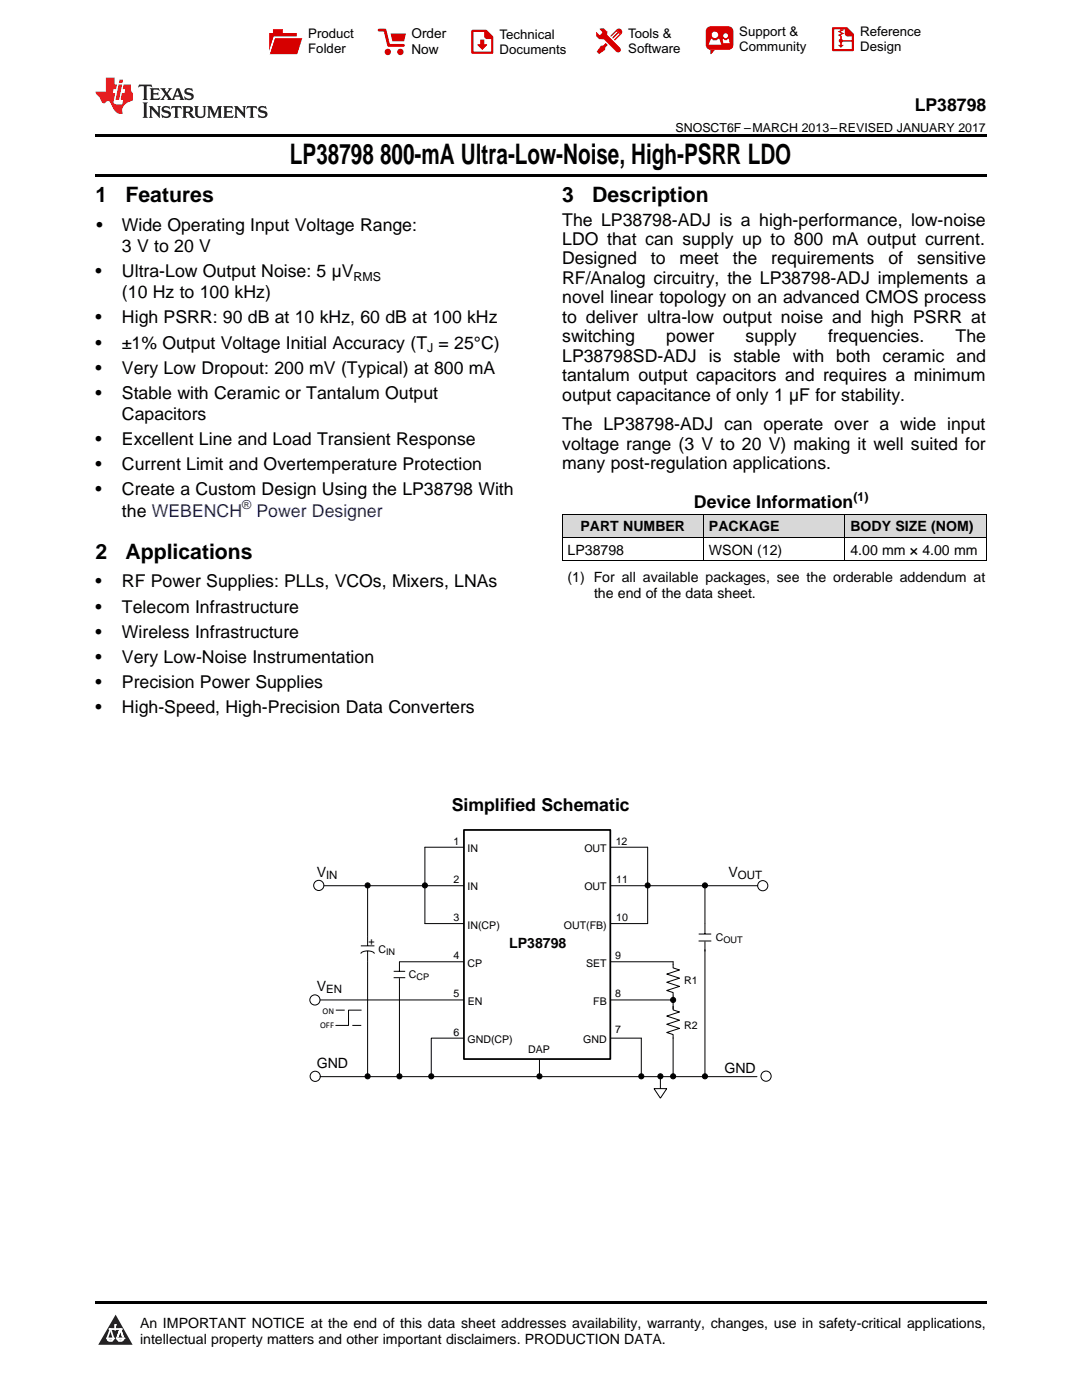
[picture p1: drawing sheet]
<svg xmlns="http://www.w3.org/2000/svg" width="216mm" height="279mm" viewBox="0 0 216 279" stroke-linecap="round" stroke-linejoin="round" font-family="sans-serif">
<defs><g id="words">
<g font-size="5.6">
<text x="57.9" y="32.8">LP38798</text>
<text x="75.8" y="32.8">800-mA Ultra-Low-Noise, High-PSRR LDO</text>
</g>
<g font-size="4.2">
<text x="19" y="40.4">1</text>
<text x="25" y="40.4">Features</text>
<text x="112.2" y="40.4">3</text>
<text x="118.2" y="40.4">Description</text>
<text x="19" y="111.5">2</text>
<text x="25" y="111.5">Applications</text>
</g>
<g font-size="3.5">
<text x="182.5" y="22.2">LP38798</text>
<text x="19.2" y="46.1">•</text>
<text x="24.3" y="46.1">Wide Operating Input Voltage Range:</text>
<text x="112.2" y="45">The LP38798-ADJ is a high-performance, low-noise</text>
<text x="24.3" y="50.3">3 V to 20 V</text>
<text x="112.2" y="48.9">LDO that can supply up to 800 mA output current.</text>
<text x="112.2" y="52.8">Designed</text>
<text x="129.9" y="52.8">to</text>
<text x="135.6" y="52.8">meet</text>
<text x="146.2" y="52.8">the</text>
<text x="153.9" y="52.8">requirements</text>
<text x="177.3" y="52.8">of</text>
<text x="183" y="52.8">sensitive</text>
<text x="19" y="55.3">•</text>
<text x="24.3" y="55.3">Ultra-Low Output Noise: 5 µV</text>
<text x="24.3" y="59.5">(10 Hz to 100 kHz)</text>
<text x="112.2" y="56.7">RF/Analog circuitry, the LP38798-ADJ implements a</text>
<text x="19" y="64.6">•</text>
<text x="24.3" y="64.6">High PSRR: 90 dB at 10 kHz, 60 dB at 100 kHz</text>
<text x="112.2" y="60.5">novel linear topology on an advanced CMOS process</text>
<text x="112.2" y="64.4">to deliver ultra-low output noise and high PSRR at</text>
<text x="19" y="69.6">•</text>
<text x="24.3" y="69.6">±1% Output Voltage Initial Accuracy (T = 25°C)</text>
<text x="112.2" y="68.3">switching</text>
<text x="132.9" y="68.3">power</text>
<text x="148.8" y="68.3">supply</text>
<text x="165.2" y="68.3">frequencies.</text>
<text x="190.7" y="68.3">The</text>
<text x="19" y="74.6">•</text>
<text x="24.3" y="74.6">Very Low Dropout: 200 mV (Typical) at 800 mA</text>
<text x="112.2" y="72.2">LP38798SD-ADJ is stable with both ceramic and</text>
<text x="112.2" y="76.1">tantalum output capacitors and requires a minimum</text>
<text x="19" y="79.6">•</text>
<text x="24.3" y="79.6">Stable with Ceramic or Tantalum Output</text>
<text x="24.3" y="83.8">Capacitors</text>
<text x="112.2" y="79.9">output capacitance of only 1 µF for stability.</text>
<text x="19" y="88.8">•</text>
<text x="24.3" y="88.8">Excellent Line and Load Transient Response</text>
<text x="112.2" y="85.9">The LP38798-ADJ can operate over a wide input</text>
<text x="112.2" y="89.8">voltage range (3 V to 20 V) making it well suited for</text>
<text x="19" y="93.8">•</text>
<text x="24.3" y="93.8">Current Limit and Overtemperature Protection</text>
<text x="112.2" y="93.7">many post-regulation applications.</text>
<text x="19" y="98.8">•</text>
<text x="24.3" y="98.8">Create a Custom Design Using the LP38798 With</text>
<text x="138.5" y="101.4">Device Information</text>
<text x="24.3" y="103.1">the WEBENCH</text>
<text x="19" y="117.2">•</text>
<text x="24.3" y="117.2">RF Power Supplies: PLLs, VCOs, Mixers, LNAs</text>
<text x="19" y="122.2">•</text>
<text x="24.3" y="122.2">Telecom Infrastructure</text>
<text x="19" y="127.2">•</text>
<text x="24.3" y="127.2">Wireless Infrastructure</text>
<text x="19" y="132.3">•</text>
<text x="19" y="137.3">•</text>
<text x="24.3" y="132.3">Very Low-Noise Instrumentation</text>
<text x="24.3" y="137.3">Precision Power Supplies</text>
<text x="19" y="142.3">•</text>
<text x="24.3" y="142.3">High-Speed, High-Precision Data Converters</text>
<text x="90.1" y="161.9">Simplified Schematic</text>
</g>
<text font-size="3.5" fill="#0000c8" x="51.2" y="103.1">Power Designer</text>
<g font-size="2.8">
<text x="115.8" y="106">PART NUMBER</text>
<text x="141.5" y="106">PACKAGE</text>
<text x="169.7" y="106">BODY SIZE (NOM)</text>
<text x="113.2" y="110.7">LP38798</text>
<text x="141.5" y="110.7">WSON (12)</text>
<text x="169.7" y="110.7">4.00 mm × 4.00 mm</text>
<text x="113.2" y="116.2">(1) For all available packages, see the orderable addendum at</text>
<text x="118.5" y="119.4">the end of the data sheet.</text>
<text x="63.2" y="175">V</text>
<text x="145.4" y="175">V</text>
<text x="101.6" y="189.2">LP38798</text>
<text x="63.2" y="197.7">V</text>
<text x="63.2" y="213.1">GND</text>
<text x="144.5" y="214.2">GND</text>
<text x="27.9" y="265">An IMPORTANT NOTICE at the end of this data sheet addresses availability, warranty, changes, use in safety-critical applications,</text>
<text x="27.9" y="268.2">intellectual property matters and other important disclaimers. PRODUCTION DATA.</text>
</g>
<g font-size="2.7">
<text x="82.1" y="7.7">Order</text>
<text x="82.1" y="10.7">Now</text>
</g>
<g font-size="2.6">
<text x="61.5" y="7.6">Product</text>
<text x="61.5" y="10.6">Folder</text>
<text x="99.7" y="7.8">Technical</text>
<text x="99.7" y="10.8">Documents</text>
<text x="125.3" y="7.6">Tools &amp;</text>
<text x="125.3" y="10.6">Software</text>
<text x="147.5" y="7.2">Support &amp;</text>
<text x="147.5" y="10.2">Community</text>
<text x="171.6" y="7.3">Reference</text>
<text x="171.6" y="10.2">Design</text>
</g>
<g font-size="2.5">
<text x="134.8" y="26.3">SNOSCT6F –MARCH 2013–REVISED JANUARY 2017</text>
<text x="70.6" y="56">RMS</text>
<text x="85.2" y="70.3">J</text>
<text x="170.3" y="100">(1)</text>
</g>
<text font-size="2.5" fill="#0000c8" x="48.3" y="101.7">®</text>
<g font-size="2.3">
<text x="65.1" y="175.5">IN</text>
<text x="147.3" y="175.5">OUT</text>
<text x="65.1" y="198.2">EN</text>
</g>
<g font-size="2.1">
<text x="90.5" y="168.6">1</text>
<text x="93.3" y="170.1">IN</text>
<text x="116.6" y="170.1">OUT</text>
<text x="122.9" y="168.6">12</text>
<text x="90.5" y="176.2">2</text>
<text x="93.3" y="177.7">IN</text>
<text x="116.6" y="177.7">OUT</text>
<text x="123" y="176.2">11</text>
<text x="90.5" y="183.8">3</text>
<text x="93.3" y="185.3">IN(CP)</text>
<text x="112.5" y="185.3">OUT(FB)</text>
<text x="123" y="183.8">10</text>
<text x="73.5" y="188.6">+</text>
<text x="75.5" y="190.2">C</text>
<text x="90.5" y="191.4">4</text>
<text x="122.7" y="191.4">9</text>
<text x="142.8" y="187.8">C</text>
<text x="81.6" y="195.2">C</text>
<text x="93.3" y="192.9">CP</text>
<text x="117" y="192.9">SET</text>
<text x="136.5" y="196.4">R1</text>
<text x="90.5" y="199">5</text>
<text x="93.3" y="200.6">EN</text>
<text x="118.4" y="200.6">FB</text>
<text x="122.7" y="199">8</text>
<text x="90.5" y="206.7">6</text>
<text x="93.3" y="208.2">GND(CP)</text>
<text x="116.4" y="208.2">GND</text>
<text x="122.7" y="206.1">7</text>
<text x="136.5" y="205.3">R2</text>
<text x="105.4" y="210.2">DAP</text>
</g>
<g font-size="1.8">
<text x="77" y="190.6">IN</text>
<text x="144.4" y="188.2">OUT</text>
<text x="83.1" y="195.6">CP</text>
<text x="64.4" y="202.4">ON</text>
<text x="63.9" y="205.2">OFF</text>
</g>
</g></defs>
<g fill="#d8d8d8">
<path d="M112.2 102.7h28.2v4.6h-28.2z"/>
<path d="M140.4 102.7h28.2v4.6h-28.2z"/>
<path d="M168.6 102.7h28.2v4.6h-28.2z"/>
</g>
<path d="M23.1 262.4l3.4 6h-6.9z" fill="#231f20"/>
<path d="M21.4 267.1h1.2l-.3 .5h-.3a.55 .55 0 0 1-.6-.5z" fill-rule="evenodd" fill="#fff"/>
<path d="M21.4 267.1h1.2l-.3 .5h-.3a.55 .55 0 0 1-.6-.5z" fill="none" stroke="#231f20" stroke-width=".34"/>
<path d="M21.4 267.1l1.2 .1-.3 .4h-.5z" fill="none" stroke="#fff" stroke-width=".34"/>
<path d="M23 265.3h.1" fill="none" stroke="#fff" stroke-width=".34"/>
<path d="M23 264.4v.9z" fill="#fff"/>
<path d="M23 264.4v.9z" fill="none" stroke="#fff" stroke-width=".34"/>
<circle cx="23" cy="264.4" r=".17" fill="#fff"/>
<path d="M21.9 265.2h.1" fill="none" stroke="#fff" stroke-width=".34"/>
<path d="M21.9 265.2h2.3z" fill="#fff"/>
<path d="M21.9 265.2h2.3z" fill="none" stroke="#fff" stroke-width=".34"/>
<circle cx="24.2" cy="265.2" r=".17" fill="#fff"/>
<path d="M23.3 267.1h.1" fill="none" stroke="#fff" stroke-width=".34"/>
<path d="M24 265.2l-.7 1.9z" fill="#fff"/>
<path d="M24 265.2l-.7 1.9z" fill="none" stroke="#fff" stroke-width=".34"/>
<path d="M24 265.2l.7 1.9z" fill="#fff"/>
<path d="M24 265.2l.7 1.9z" fill="none" stroke="#fff" stroke-width=".34"/>
<path d="M24.6 267.1h.1" fill="none" stroke="#fff" stroke-width=".34"/>
<circle cx="21.4" cy="267.1" r=".17" fill="#fff"/>
<path d="M22.1 265.2l-.7 1.9z" fill="#fff"/>
<path d="M22.1 265.2l-.7 1.9z" fill="none" stroke="#fff" stroke-width=".34"/>
<path d="M22.1 265.2l.5 1.9z" fill="#fff"/>
<path d="M22.1 265.2l.5 1.9z" fill="none" stroke="#fff" stroke-width=".34"/>
<circle cx="22.6" cy="267.1" r=".17" fill="#fff"/>
<path d="M23.4 267.1h1.3a.65 .65 0 0 1-.7 .5 .65 .65 0 0 1-.6-.5z" fill-rule="evenodd" fill="#fff"/>
<path d="M23.4 267.1h1.3a.65 .65 0 0 1-.7 .5 .65 .65 0 0 1-.6-.5z" fill="none" stroke="#231f20" stroke-width=".34"/>
<path d="M23.4 267.1h1.3l-.4 .5h-.6z" fill="none" stroke="#fff" stroke-width=".34"/>
<path d="M23.3 267.1h.1" fill="none" stroke="#fff" stroke-width=".34"/>
<circle cx="24.7" cy="267.1" r=".17" fill="#fff"/>
<path d="M19 259.7h177.8v.5h-177.8z" fill="#000"/>
<path d="M64.7 176.8h86.5M84.8 169.1h44.4M63.9 199.6h70.4M79.7 191.9h54.6M84.8 184.3h44.4M128 207.2h-41.9v7.6" fill="none" stroke="#000" stroke-width=".2"/>
<path d="M92.6 165.6h29.2v45.8h-29.2z" fill-rule="evenodd" fill="#fff"/>
<path d="M92.6 165.6h29.2v45.8h-29.2z" fill="none" stroke="#000" stroke-width=".35"/>
<g fill="none" stroke="#000" stroke-width=".2">
<path d="M112.2 111.9h84.6M112.2 107.3h84.6M112.2 102.6h84.6M112.2 102.6v9.4M140.4 102.6v9.4M168.6 102.6v9.4M196.8 102.6v9.4M73.4 176.7v12.1M84.8 169.1v15.2M129.2 169.1v15.2M140.7 176.7v9.7M72 190.3a1.97 1.97 0 0 1 2.7 0"/>
<path d="M72 188.8h2.7M73.4 189.8v25M78.5 195.1h2.4M78.6 193.8h2.2M79.7 191.9v1.9M79.7 195.2v19.6M134.3 191.9v1.3l1.3 .4-2.6 .8 2.6 .8-2.6 .8 2.6 .9-2.6 .8 1.3 .4v3.2M139.4 187.8h2.5M139.4 186.4h2.5M140.7 187.9v26.9M63.9 214.9h87.1M67 201.6h1.8"/>
<path d="M70.3 204.6h1.8M72.1 201.6h-2.6v3h-2.5M107.6 211.5v3.3M128 207.2v7.6M130.5 217.3h2.5l-1.2 1.9zM131.8 214.8v2.5M134.3 200.8v.7l1.3 .5-2.6 .8 2.6 .8-2.6 .8 2.6 .8-2.6 .9 1.3 .4v.7M134.3 207.1v7.7"/>
<circle cx="63.6" cy="176.7" r="1.02"/>
<circle cx="73.4" cy="176.7" r=".51"/>
<circle cx="84.8" cy="176.7" r=".51"/>
<circle cx="129.2" cy="176.7" r=".51"/>
<circle cx="140.7" cy="176.7" r=".51"/>
<circle cx="152.2" cy="176.8" r="1.02"/>
<circle cx="62.8" cy="199.6" r="1.02"/>
<circle cx="134.3" cy="199.6" r=".51"/>
<circle cx="62.9" cy="214.8" r="1.02"/>
<circle cx="73.4" cy="214.8" r=".51"/>
<circle cx="79.7" cy="214.8" r=".51"/>
<circle cx="86.1" cy="214.8" r=".51"/>
<circle cx="107.6" cy="214.8" r=".51"/>
<circle cx="128" cy="214.8" r=".51"/>
<circle cx="131.8" cy="214.8" r=".51"/>
<circle cx="134.3" cy="214.8" r=".51"/>
<circle cx="140.7" cy="214.8" r=".51"/>
<circle cx="152.9" cy="214.8" r="1.02"/>
</g>
<g fill="#000">
<circle cx="73.4" cy="176.7" r=".51"/>
<circle cx="84.8" cy="176.7" r=".51"/>
<circle cx="129.2" cy="176.7" r=".51"/>
<circle cx="140.7" cy="176.7" r=".51"/>
<circle cx="134.3" cy="199.6" r=".51"/>
<circle cx="73.4" cy="214.8" r=".51"/>
<circle cx="79.7" cy="214.8" r=".51"/>
<circle cx="86.1" cy="214.8" r=".51"/>
<circle cx="107.6" cy="214.8" r=".51"/>
<circle cx="128" cy="214.8" r=".51"/>
<circle cx="131.8" cy="214.8" r=".51"/>
<circle cx="134.3" cy="214.8" r=".51"/>
<circle cx="140.7" cy="214.8" r=".51"/>
</g>
<path d="M19 34.8h177.8v.5h-177.8zM19 26.8h177.8v.6h-177.8zM112.2 111.9l.1 .1zM168.5 111.9l.1 .1zM196.7 111.9l.1 .1z" fill="#000"/>
<path d="M27.7 16.9l-.1 .6 .6-.3h.5v.2v2.2l-.2 .4h1l-.2-.4v-2.2v-.2h.5l.6 .3-.2-.6zM29.9 17.6l.2 .4v1.6l-.2 .4h1.9l.1-.6a1.09 1.09 0 0 1-1.3 .1v-.6h.6l.4 .2v-.7l-.2 .2h-.8v-.6l.2-.1a1.01 1.01 0 0 1 1 .3l-.1-.6zM32 17.6l.9 1.2-1 1.2h.9l-.2-.3 .5-.7 .5 .7-.3 .3h1.7l-.2-.3 .1-.4h1l.1 .4-.2 .3h1l-.3-.4-.7-2h-.5l-1 2.2-.8-1.1 .9-1.1h-.9l.2 .2-.4 .7-.4-.7 .2-.2zM35.4 18l.4 1h-.8zM37 17.7a.66 .66 0 0 0-.2 .8 .66 .66 0 0 0 .6 .4l.7 .2 .1 .2a.8 .8 0 0 1-.7 .4 .8 .8 0 0 1-.7-.5l.1 .8 .2-.2a.94 .94 0 0 0 1.1 .1 .94 .94 0 0 0 .4-.9 1.48 1.48 0 0 0-1.3-.6v-.4a1.1 1.1 0 0 1 1.2 .2l-.2-.6-.2 .1-.5-.1zM28.5 20.4l.2 .4v2.3l-.2 .4h1l-.2-.4v-2.3l.2-.4zM29.7 21.2l.2 .4v1.5l-.2 .4h.8l-.3-.4 .1-1.3 1.6 1.8v-2l.2-.4h-.7l.2 .2v1.1l-1.2-1.3zM32.5 21.3a.66 .66 0 0 0-.2 .8 .66 .66 0 0 0 .6 .4l.6 .2 .2 .2a.8 .8 0 0 1-.8 .4 .8 .8 0 0 1-.7-.5l.2 .7 .2-.1a.94 .94 0 0 0 1 .1 .94 .94 0 0 0 .5-1 1.47 1.47 0 0 0-1.3-.6l-.1-.3a1.1 1.1 0 0 1 1.3 .2l-.2-.6-.2 .1-.5-.2zM34.3 21.2l-.2 .6a.64 .64 0 0 1 .8-.3v1.6l-.2 .4h1l-.3-.4 .1-1.6a.66 .66 0 0 1 .8 .3l-.2-.6zM36.3 21.2l.3 .4v1.5l-.3 .4h1l-.2-.2v-.7h.5l.1 .1a.8 .8 0 0 0 1.2 .7l-1-1a.62 .62 0 0 0 .6-.5 .62 .62 0 0 0-.6-.7zM37.1 21.5h.1a.48 .48 0 0 1 .6 0 .48 .48 0 0 1 .1 .6l-.2 .1-.6 .1zM38.7 21.2l.2 .2a2.29 2.29 0 0 0 .4 2 1.05 1.05 0 0 0 1.7-.7v-1.3l.2-.2h-.8l.2 .4v1.1a.61 .61 0 0 1-.6 .6 .61 .61 0 0 1-.6-.6v-1.1l.3-.4zM41.3 21.2l.3 .4v1.5l-.3 .4h.8l-.2-.4v-1.4l.8 1.9 .9-1.9v1.4l-.2 .4h.9l-.2-.4v-1.5l.2-.4h-.8l-.7 1.5-.6-1.5zM44.5 21.2l.2 .4v1.5l-.2 .4h1.9l.2-.6a1.1 1.1 0 0 1-1.4 .2v-.7h.6l.4 .2v-.6l-.2 .1-.8 .1v-.6l.2-.1a1.02 1.02 0 0 1 1.1 .2l-.2-.5zM46.7 21.2l.2 .4v1.5l-.2 .4h.8l-.3-.4 .1-1.3 1.6 1.8v-2l.2-.4h-.7l.2 .2v1.1l-1.2-1.3zM49.3 21.2l-.1 .6a.64 .64 0 0 1 .8-.3v1.6l-.3 .4h1l-.2-.4v-1.6a.66 .66 0 0 1 .8 .3l-.1-.6zM51.7 21.3a.66 .66 0 0 0-.2 .7 .66 .66 0 0 0 .7 .5l.6 .2 .1 .2a.8 .8 0 0 1-.7 .4 .8 .8 0 0 1-.7-.5l.1 .7 .2-.1a.94 .94 0 0 0 1.1 .1 .94 .94 0 0 0 .4-1 1.48 1.48 0 0 0-1.2-.6l-.1-.3a1.1 1.1 0 0 1 1.2 .2l-.2-.6-.1 .1-.6-.2z" fill="#231f20"/>
<path d="M21.1 15.5v2.8h-2v.4l.9 .9a.96 .96 0 0 0 1 1 .59 .59 0 0 1 .5-.4 .59 .59 0 0 1 .5 .3l.4 .8a1.61 1.61 0 0 0 2.1 1.3 1.63 1.63 0 0 1 1.1-2.2l.9-.3v-1.5a1.6 1.6 0 0 1-.4-1.7h-1.4l-.2 .9h.5l-.2 .8h-.5l-.2 1v.3h.5l-.2 .9h-.7a.74 .74 0 0 1-1-.6l.3-1.6h-.5l.2-.8h.5l.1-.9h-.4v-1.4zM23.7 16.9l-.7 3h.8l.6-3zM23.8 15.9l-.1 .7h.7l.2-.7z" fill="#ee1d23"/>
<g fill="#d60000">
<path d="M54.5 5.8h2v.8h2.7v4.2h-5.5v-4.2h.8z" fill-rule="evenodd"/>
<path d="M54.8 7.5h5.6l-1.1 3.3h-5.6z" fill-rule="evenodd"/>
</g>
<path d="M54.7 7.4h5.7l-.1 .1h-5.5l-1.1 3.3z" fill-rule="evenodd" fill="#fff"/>
<path d="M54.7 7.4h5.7l-.1 .1h-5.5l-1.1 3.3z" fill="none" stroke="#fff" stroke-width=".2"/>
<path d="M75.6 6h1.2l.7 3.1h3" fill="none" stroke="#d60000" stroke-width=".56"/>
<g fill="#d60000">
<path d="M77.9 6.7h3.1l-.4 1.5h-2.3z" fill-rule="evenodd"/>
<circle cx="77.4" cy="10.4" r=".64"/>
<circle cx="79.9" cy="10.4" r=".64"/>
</g>
<path d="M94.3 6.2h2.7l1.2 1.2v3.1h-3.9z" fill="none" stroke="#d60000" stroke-width=".44"/>
<g fill="#d60000">
<path d="M95.8 7.9h.8v1h.6l-1 1.1-.9-1v-.1h.5z" fill-rule="evenodd"/>
<path d="M96.6 6.2h.4l1.2 1.2v.4h-1.2l-.4-.4z" fill-rule="evenodd"/>
<path d="M119.7 5.7h.8l.6 .6 .1 .7 2.5 2.5-.7 .8-2.4-2.3-1.1-.2-.5-.6v-.8l.7 .6 .5-.4v-.2l-.5-.5z" fill-rule="evenodd"/>
<path d="M119.9 9.1h.5l.5-.5 .4 .4-.5 .5-.1 .4-1.2 .9-.4-.5z" fill-rule="evenodd"/>
<path d="M123 5.9a.67 .67 0 0 1 1 0 .67 .67 0 0 1 0 .9z" fill-rule="evenodd"/>
<path d="M123 5.9l1 .9-1.2 1.2h-.2v-.2l.9-.9 .1-.2h-.2l-1 1h-.2v-.2l1-1v-.2h-.2l-1 1h-.2v-.2z" fill-rule="evenodd"/>
<circle cx="123.3" cy="9.9" r=".54"/>
</g>
<path d="M121.1 6.3l-.1 .7" fill="none" stroke="#d60000" stroke-width=".2"/>
<g fill="#d60000">
<path d="M141.1 5.5l.7-.2h3.6a.95 .95 0 0 1 .9 .9v2.8a.95 .95 0 0 1-.9 .9h-3.6a.95 .95 0 0 1-1-.9v-2.8z" fill-rule="evenodd"/>
<path d="M141.8 9.9h.9l-.8 .9h-.1z" fill-rule="evenodd"/>
</g>
<g fill="#fff">
<path d="M144.3 8.6h1.3z"/>
<path d="M141.9 7.8h.2l.2 .2h.7l.2-.2h.3l.4 1.1h-2.5z" fill-rule="evenodd"/>
<path d="M144.2 7.8h.2l.2 .2h.5l.1-.2h.2l.2 .8h-1.3z" fill-rule="evenodd"/>
<circle cx="142.6" cy="6.9" r=".65"/>
<circle cx="144.8" cy="7.1" r=".48"/>
</g>
<path d="M166.2 5.6h2.8l1.2 1.3v3.1h-4z" fill="none" stroke="#d60000" stroke-width=".44"/>
<path d="M167.8 7.3v1.8M167.8 8.1h2.3" fill="none" stroke="#d60000" stroke-width=".3"/>
<g fill="#d60000">
<path d="M168.6 5.6h.4l1.2 1.3v.4h-1.1l-.5-.6z" fill-rule="evenodd"/>
<circle cx="167.8" cy="8.1" r=".42"/>
<circle cx="169.1" cy="6.7" r=".55"/>
</g>
<g fill="#d60000">
<path d="M167.2 9h1.2l-.6 .5z"/>
<path d="M167.5 5.8h.6l.3 .2-.6 .3 .6 .4-.7 .3 .2 .3h-.2l-.5-.3 .6-.3-.6-.4 .6-.3z"/>
</g>
<use href="#words"/>
</svg>
